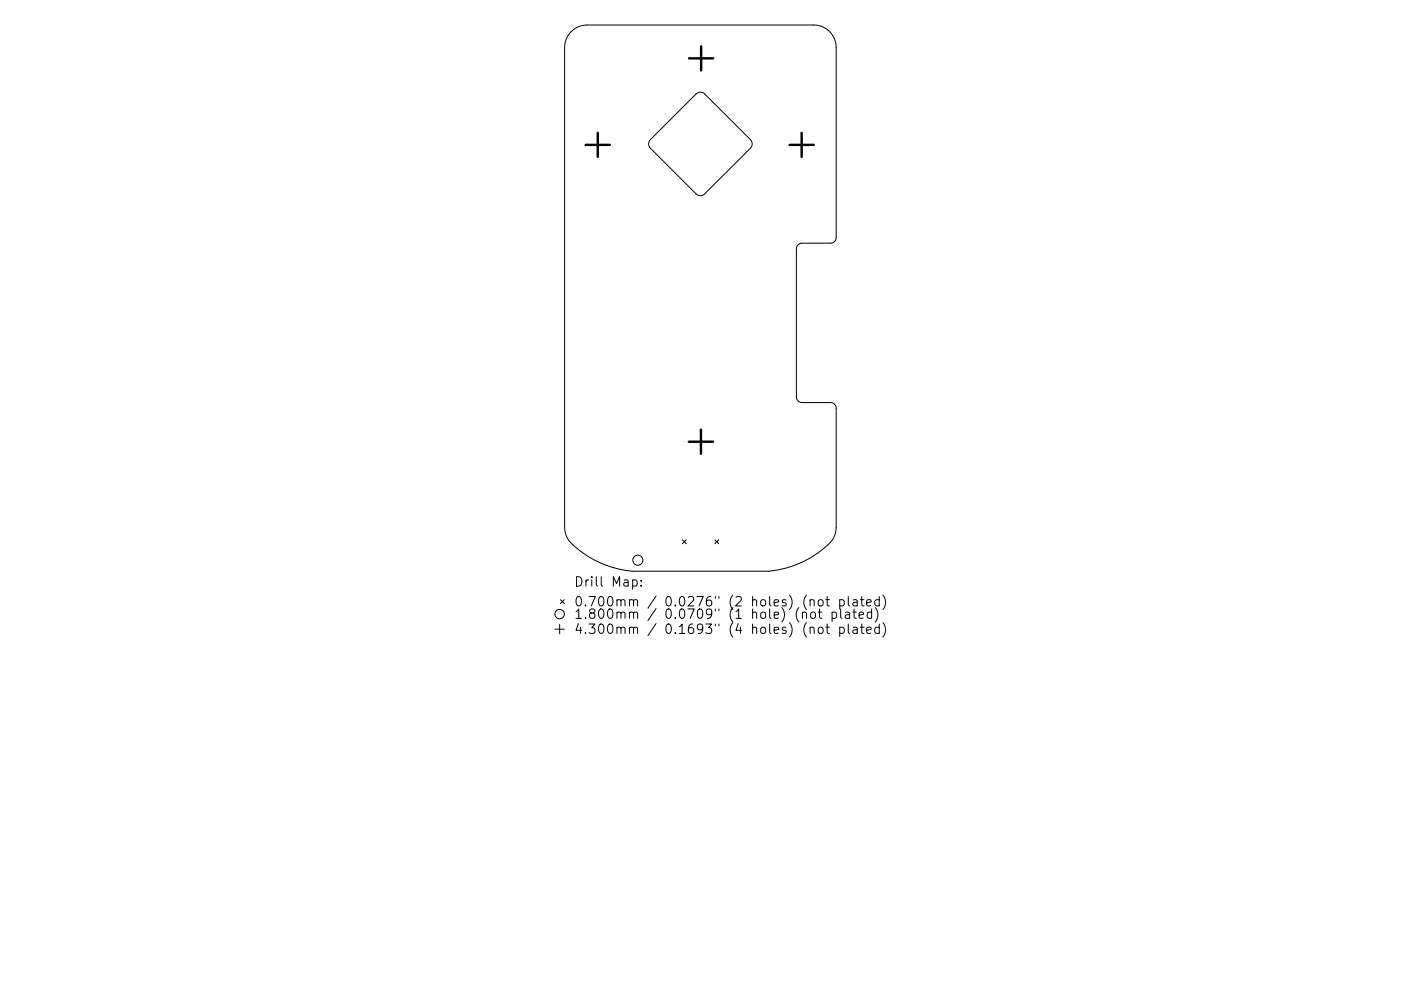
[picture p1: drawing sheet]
<svg xmlns="http://www.w3.org/2000/svg" width="297mm" height="210mm" viewBox="0 0 297 210" stroke-linecap="round" stroke-linejoin="round" font-family="sans-serif">
<defs><g id="words">
<g font-size="2.8">
<text x="121.7" y="124.5">Drill Map:</text>
<text x="121.7" y="128.7">0.700mm / 0.0276&quot; (2 holes) (not plated)</text>
<text x="121.7" y="131.3">1.800mm / 0.0709&quot; (1 hole) (not plated)</text>
<text x="121.7" y="134.5">4.300mm / 0.1693&quot; (4 holes) (not plated)</text>
</g>
</g></defs>
<g fill="none" stroke="#000" stroke-width=".21">
<path d="M121.1 6.7a4.8 4.8 0 0 1 3.4-1.4h48a4.8 4.8 0 0 1 4.8 4.8v40.3a1.19 1.19 0 0 1-1.2 1.2h-6.1a1.19 1.19 0 0 0-1.1 1.2v31.4a1.19 1.19 0 0 0 1.1 1.2h6.1a1.19 1.19 0 0 1 1.2 1.2v25.3a5.2 5.2 0 0 1-2.4 4.3 21.3 21.3 0 0 1-11.9 5h-29a20.2 20.2 0 0 1-13.6-6.9l-.5-1.2-.2-1.2v-101.8a4.8 4.8 0 0 1 1.4-3.4zM147.6 19.9a1.31 1.31 0 0 1 1.8 0l9.7 9.7a1.31 1.31 0 0 1 0 1.9l-9.7 9.6a1.31 1.31 0 0 1-1.8 0l-9.7-9.6a1.31 1.31 0 0 1 0-1.9zM144.7 114.5l.8 .9M145.5 114.5l-.8 .9M151.6 114.5l.8 .9M152.4 114.5l-.8 .9M117.7 133.5h2M118.7 132.5v2M118.8 127.2l.9 .9M119.7 127.2l-.9 .9M134.1 123.1l.6-.1 .4 .4v.6l-.2 .3h-.8M135.9 124.2v.2"/>
<path d="M135.9 123.1v.2M170.1 130.1a.5 .5 0 0 1 .9 0v1.1M171.8 127.4l.2-.2 .5 .1 .1 1.3M171.8 133.3a.5 .5 0 0 1 .8 0v1.1M171.9 130.1a.54 .54 0 0 1 .6-.2 .54 .54 0 0 1 .4 .3v.6a.54 .54 0 0 1-.5 .4 .54 .54 0 0 1-.5-.4zM173.5 129.9h.7M173.6 127.4l.3-.2a.54 .54 0 0 1 .6 .4v.6a.54 .54 0 0 1-.5 .4 .54 .54 0 0 1-.5-.4zM173.7 133.2l.4-.1 .3 .2 .1 .7a.54 .54 0 0 1-.5 .4 .54 .54 0 0 1-.5-.4v-.6zM173.8 129.2v1.7l.1 .2 .3 .1M175.1 127.2h.8M175.1 133.1h.8M175.4 126.6v1.7l.1 .2 .4 .1"/>
<path d="M175.4 132.4v1.7l.1 .2 .4 .1M176.4 130l.6-.1 .4 .3v.6l-.2 .3h-.8M176.4 129.9v2M178 127.3l.6-.1 .4 .4v.6l-.2 .3h-.8M178 133.2l.6-.1 .4 .3v.6l-.2 .3h-.8M178 127.2v2M178 133.1v2M178.2 129.2v1.7l.3 .3M179.3 130h.7l.1 1.2M179.9 126.6v1.7l.2 .3M179.9 132.4v1.7l.2 .3M180.1 130.3l-.6 .1a.39 .39 0 0 0-.3 .4 .39 .39 0 0 0 .3 .4l.6-.1"/>
<path d="M180.8 129.9h.8M180.9 127.3h.8l.1 1.3M180.9 133.2h.8l.1 1.2M181.1 129.2v1.7l.1 .2 .4 .1M181.8 127.7l-.7 .1a.39 .39 0 0 0-.3 .4 .39 .39 0 0 0 .3 .4l.7-.1M181.8 133.5l-.7 .1a.39 .39 0 0 0-.3 .4 .39 .39 0 0 0 .3 .4l.7-.1M182.1 130.5l1-.2-.1-.3-.6-.1-.3 .2 .1 1h.8M182.4 127.2h.8M182.4 133.1h.8M182.7 126.6v1.7l.1 .2 .4 .1M182.7 132.4v1.7l.1 .2 .4 .1M183.8 127.9l.9-.2-.1-.4-.6-.1-.2 .3 .1 1h.7"/>
<path d="M183.8 133.7l.9-.2-.1-.3-.6-.1-.2 .2 .1 1h.7M184.8 130l-.6-.1-.3 .3v.6l.1 .3h.8M184.8 129.2v2M185.6 128.9a2.29 2.29 0 0 1 0 3.1M186.4 127.3l-.5-.1-.4 .4v.6l.2 .3h.7M186.4 133.2l-.5-.1-.4 .3v.6l.2 .3h.7M186.4 126.6v2M186.4 132.4v2M187.2 126.3a2.29 2.29 0 0 1 0 3M187.2 132.1a2.29 2.29 0 0 1 0 3.1"/>
<circle cx="135.2" cy="118.9" r="1.07"/>
<circle cx="118.7" cy="130.3" r="1"/>
</g>
<path d="M146.1 12.4h5.1M148.7 9.8v5.1M124.2 30.7h5.1M126.7 28.2v5.1M167.4 30.7h5.1M170 28.2v5.1M146 93.7h5.2M148.6 91.2v5.1" fill="none" stroke="#000" stroke-width=".51"/>
<use href="#words"/>
</svg>
